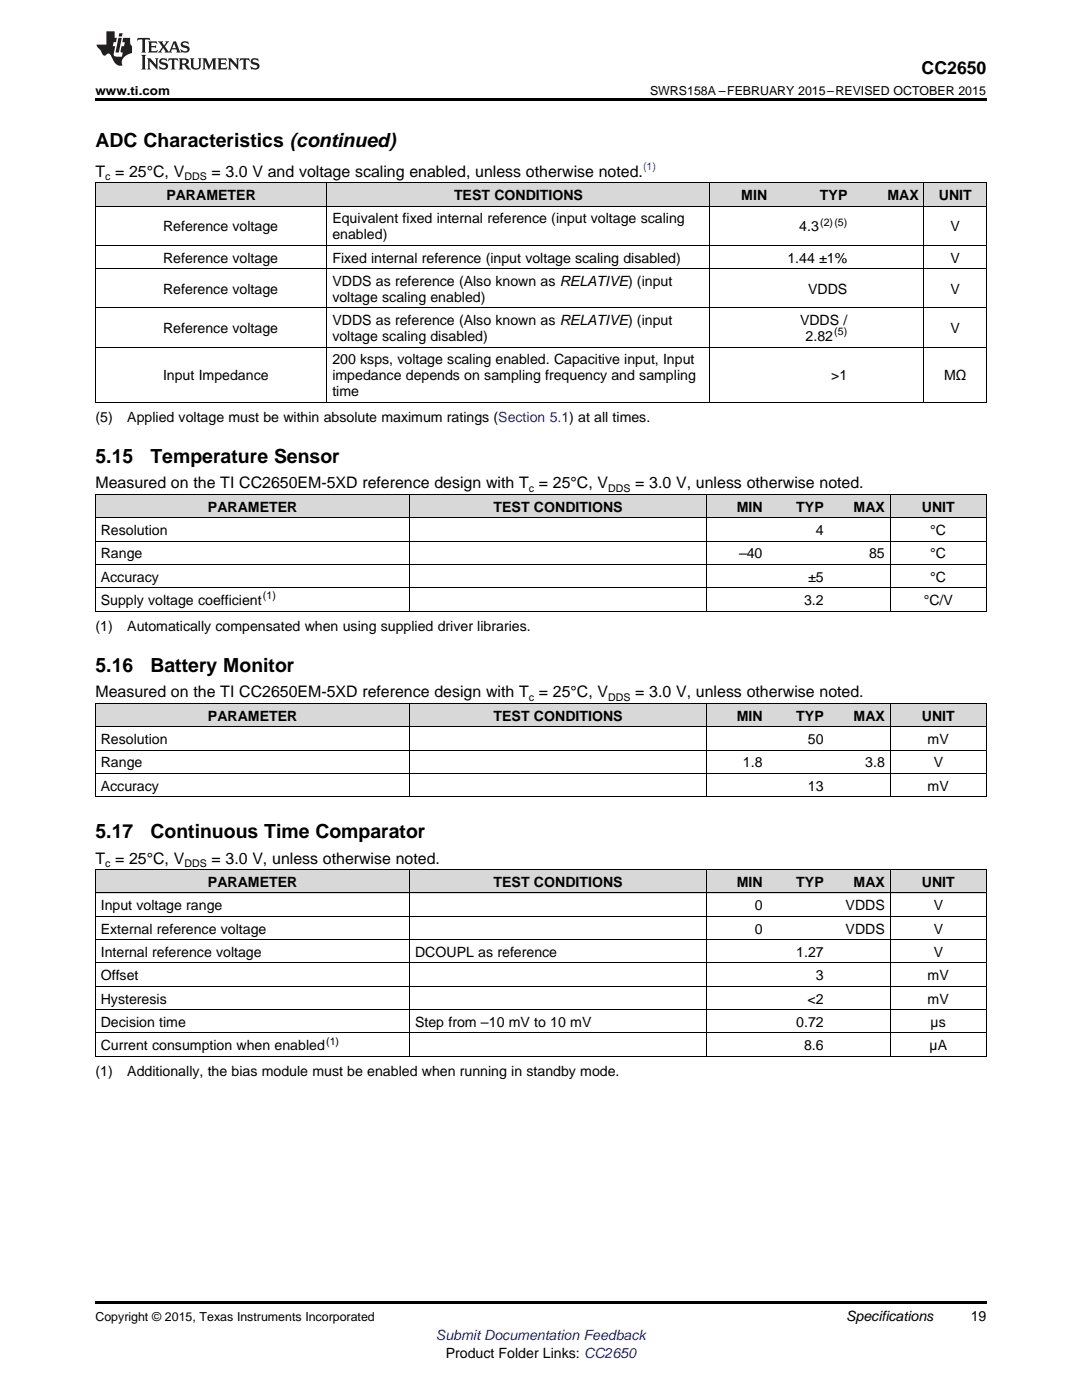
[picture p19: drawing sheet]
<svg xmlns="http://www.w3.org/2000/svg" width="216mm" height="279mm" viewBox="0 0 216 279" stroke-linecap="round" stroke-linejoin="round" font-family="sans-serif">
<defs><g id="words">
<g font-size="3.9">
<text x="19" y="29.3">ADC Characteristics (continued)</text>
<text x="19" y="92.3">5.15</text>
<text x="30" y="92.3">Temperature Sensor</text>
<text x="19" y="134">5.16</text>
<text x="30" y="134">Battery Monitor</text>
<text x="19" y="167.2">5.17</text>
<text x="30" y="167.2">Continuous Time Comparator</text>
</g>
<text font-size="3.5" x="183.9" y="14.8">CC2650</text>
<g font-size="3.2">
<text x="19" y="35.2">T = 25°C, V</text>
<text x="42.2" y="35.2">= 3.0 V and voltage scaling enabled, unless otherwise noted.</text>
<text x="19" y="97.5">Measured on the TI CC2650EM-5XD reference design with T = 25°C, V</text>
<text x="126.7" y="97.5">= 3.0 V, unless otherwise noted.</text>
<text x="19" y="139.2">Measured on the TI CC2650EM-5XD reference design with T = 25°C, V</text>
<text x="126.7" y="139.2">= 3.0 V, unless otherwise noted.</text>
<text x="19" y="172.3">T = 25°C, V</text>
<text x="42.2" y="172.3">= 3.0 V, unless otherwise noted.</text>
</g>
<g font-size="2.8">
<text x="33.2" y="39.9">PARAMETER</text>
<text x="90.6" y="39.9">TEST CONDITIONS</text>
<text x="147.9" y="39.9">MIN</text>
<text x="163.6" y="39.9">TYP</text>
<text x="177.1" y="39.9">MAX</text>
<text x="187.3" y="39.9">UNIT</text>
<text x="32.5" y="46.1">Reference voltage</text>
<text x="66.3" y="44.6">Equivalent fixed internal reference (input voltage scaling</text>
<text x="66.3" y="47.7">enabled)</text>
<text x="159.5" y="46.1">4.3</text>
<text x="189.7" y="46.1">V</text>
<text x="32.5" y="52.4">Reference voltage</text>
<text x="66.3" y="52.4">Fixed internal reference (input voltage scaling disabled)</text>
<text x="157.1" y="52.4">1.44 ±1%</text>
<text x="189.7" y="52.4">V</text>
<text x="32.5" y="58.6">Reference voltage</text>
<text x="66.3" y="57">VDDS as reference (Also known as RELATIVE) (input</text>
<text x="161.3" y="58.6">VDDS</text>
<text x="189.7" y="58.6">V</text>
<text x="66.3" y="60.2">voltage scaling enabled)</text>
<text x="66.3" y="64.9">VDDS as reference (Also known as RELATIVE) (input</text>
<text x="159.6" y="64.9">VDDS /</text>
<text x="32.5" y="66.5">Reference voltage</text>
<text x="66.3" y="68.1">voltage scaling disabled)</text>
<text x="160.8" y="68.1">2.82</text>
<text x="189.7" y="66.5">V</text>
<text x="32.5" y="75.9">Input Impedance</text>
<text x="66.3" y="72.7">200 ksps, voltage scaling enabled. Capacitive input, Input</text>
<text x="66.3" y="75.9">impedance depends on sampling frequency and sampling</text>
<text x="165.9" y="75.9">&gt;1</text>
<text x="188.4" y="75.9">MΩ</text>
<text x="66.3" y="79.1">time</text>
<text x="19" y="84.2">(5)</text>
<text x="25.4" y="84.2">Applied voltage must be within absolute maximum ratings (Section 5.1) at all times.</text>
<text x="20.1" y="106.8">Resolution</text>
<text x="41.5" y="102.1">PARAMETER</text>
<text x="98.5" y="102.1">TEST CONDITIONS</text>
<text x="147" y="102.1">MIN</text>
<text x="158.9" y="102.1">TYP</text>
<text x="162.8" y="106.8">4</text>
<text x="170.3" y="102.1">MAX</text>
<text x="183.9" y="102.1">UNIT</text>
<text x="185.6" y="106.8">°C</text>
<text x="20.1" y="111.4">Range</text>
<text x="147.5" y="111.4">–40</text>
<text x="173.4" y="111.4">85</text>
<text x="185.6" y="111.4">°C</text>
<text x="20.1" y="116.1">Accuracy</text>
<text x="161.3" y="116.1">±5</text>
<text x="185.6" y="116.1">°C</text>
<text x="19" y="125.9">(1)</text>
<text x="20.1" y="120.8">Supply voltage coefficient</text>
<text x="25.4" y="125.9">Automatically compensated when using supplied driver libraries.</text>
<text x="160.4" y="120.8">3.2</text>
<text x="184.3" y="120.8">°C/V</text>
<text x="41.5" y="143.8">PARAMETER</text>
<text x="98.5" y="143.8">TEST CONDITIONS</text>
<text x="147" y="143.8">MIN</text>
<text x="158.9" y="143.8">TYP</text>
<text x="170.3" y="143.8">MAX</text>
<text x="183.9" y="143.8">UNIT</text>
<text x="20.1" y="148.5">Resolution</text>
<text x="161.2" y="148.5">50</text>
<text x="185.1" y="148.5">mV</text>
<text x="20.1" y="153.1">Range</text>
<text x="148.2" y="153.1">1.8</text>
<text x="172.6" y="153.1">3.8</text>
<text x="186.3" y="153.1">V</text>
<text x="20.1" y="157.8">Accuracy</text>
<text x="161.2" y="157.8">13</text>
<text x="185.1" y="157.8">mV</text>
<text x="41.5" y="177">PARAMETER</text>
<text x="98.5" y="177">TEST CONDITIONS</text>
<text x="147" y="177">MIN</text>
<text x="158.9" y="177">TYP</text>
<text x="170.3" y="177">MAX</text>
<text x="183.9" y="177">UNIT</text>
<text x="20.1" y="181.6">Input voltage range</text>
<text x="150.6" y="181.6">0</text>
<text x="168.7" y="181.6">VDDS</text>
<text x="186.3" y="181.6">V</text>
<text x="20.1" y="186.3">External reference voltage</text>
<text x="20.1" y="191">Internal reference voltage</text>
<text x="82.8" y="191">DCOUPL as reference</text>
<text x="150.6" y="186.3">0</text>
<text x="158.9" y="191">1.27</text>
<text x="168.7" y="186.3">VDDS</text>
<text x="186.3" y="186.3">V</text>
<text x="186.3" y="191">V</text>
<text x="20.1" y="195.6">Offset</text>
<text x="162.8" y="195.6">3</text>
<text x="185.1" y="195.6">mV</text>
<text x="20.1" y="200.3">Hysteresis</text>
<text x="161.1" y="200.3">&lt;2</text>
<text x="185.1" y="200.3">mV</text>
<text x="20.1" y="204.9">Decision time</text>
<text x="20.1" y="209.6">Current consumption when enabled</text>
<text x="82.8" y="204.9">Step from –10 mV to 10 mV</text>
<text x="158.9" y="204.9">0.72</text>
<text x="160.4" y="209.6">8.6</text>
<text x="185.5" y="209.6">µA</text>
<text x="185.7" y="204.9">µs</text>
<text x="19" y="214.7">(1)</text>
<text x="25.4" y="214.7">Additionally, the bias module must be enabled when running in standby mode.</text>
<text x="168.8" y="263.6">Specifications</text>
<text x="193.7" y="263.6">19</text>
<text x="88.9" y="270.9">Product Folder Links: CC2650</text>
</g>
<text font-size="2.8" fill="#00f" x="87" y="267.4">Submit Documentation Feedback</text>
<g font-size="2.5">
<text x="19" y="19">www.ti.com</text>
<text x="129.7" y="19">SWRS158A –FEBRUARY 2015–REVISED OCTOBER 2015</text>
<text x="19" y="263.6">Copyright © 2015, Texas Instruments Incorporated</text>
</g>
<g font-size="2.1">
<text x="21" y="35.9">c</text>
<text x="36.8" y="35.9">DDS</text>
<text x="163.7" y="45">(2)(5)</text>
<text x="166.5" y="66.9">(5)</text>
<text x="105.5" y="98.1">c</text>
<text x="121.4" y="98.1">DDS</text>
<text x="52.5" y="119.6">(1)</text>
<text x="105.5" y="139.8">c</text>
<text x="121.4" y="139.8">DDS</text>
<text x="21" y="173">c</text>
<text x="36.8" y="173">DDS</text>
<text x="65.1" y="208.5">(1)</text>
</g>
<text font-size="2.1" fill="#00f" x="128.3" y="34">(1)</text>
</g></defs>
<g fill="#d8d8d8">
<path d="M19 173.6h62.8v4.7h-62.8z"/>
<path d="M81.8 173.6h59.2v4.7h-59.2z"/>
<path d="M141 173.6h12.2v4.7h-12.2z"/>
<path d="M153.2 173.6h12.3v4.7h-12.3z"/>
<path d="M165.5 173.6h12.2v4.7h-12.2z"/>
<path d="M177.7 173.6h19.1v4.7h-19.1z"/>
<path d="M19 140.4h62.8v4.7h-62.8z"/>
<path d="M81.8 140.4h59.2v4.7h-59.2z"/>
<path d="M141 140.4h12.2v4.7h-12.2z"/>
<path d="M153.2 140.4h12.3v4.7h-12.3z"/>
<path d="M165.5 140.4h12.2v4.7h-12.2z"/>
<path d="M177.7 140.4h19.1v4.7h-19.1z"/>
<path d="M19 98.7h62.8v4.7h-62.8z"/>
<path d="M81.8 98.7h59.2v4.7h-59.2z"/>
<path d="M141 98.7h12.2v4.7h-12.2z"/>
<path d="M153.2 98.7h12.3v4.7h-12.3z"/>
<path d="M165.5 98.7h12.2v4.7h-12.2z"/>
<path d="M177.7 98.7h19.1v4.7h-19.1z"/>
<path d="M19 36.5h12.5v4.7h-12.5z"/>
<path d="M31.5 36.5h33.8v4.7h-33.8z"/>
<path d="M65.3 36.5h76.4v4.7h-76.4z"/>
<path d="M141.7 36.5h12.5v4.7h-12.5z"/>
<path d="M154.2 36.5h16v4.7h-16z"/>
<path d="M170.2 36.5h14.2v4.7h-14.2z"/>
<path d="M184.4 36.5h12.4v4.7h-12.4z"/>
</g>
<path d="M19 19.5h177.8v.5h-177.8zM19 259.7h177.8v.5h-177.8z" fill="#000"/>
<g fill="none" stroke="#000" stroke-width=".2">
<path d="M19 36.5h177.8M19.1 36.5v43.8M65.2 36.5v43.8M141.7 36.5v43.8M184.3 36.5v43.8M196.8 36.5v43.8M19 53.6h177.8M19 48.9h177.8M19 41.1h177.8M19 69.3h177.8M19 61.4h177.8M19 98.7h177.8"/>
<path d="M19 80.3h177.8M19.1 98.7v23.3M81.7 98.7v23.3M141 98.7v23.3M177.6 98.7v23.3M196.8 98.7v23.3M19 117.3h177.8M19 112.7h177.8M19 108h177.8M19 103.3h177.8M19 122h177.8M19 159h177.8"/>
<path d="M19 154.4h177.8M19 149.7h177.8M19 145h177.8M19 140.4h177.8M19.1 140.4v18.7M81.7 140.4v18.7M141 140.4v18.7M177.6 140.4v18.7M196.8 140.4v18.7M19 178.2h177.8M19 173.5h177.8M19.1 173.6v37.3"/>
<path d="M81.7 173.6v37.3M141 173.6v37.3M177.6 173.6v37.3M196.8 173.6v37.3M19 196.8h177.8M19 192.2h177.8M19 187.5h177.8M19 182.9h177.8M19 210.8h177.8M19 206.1h177.8M19 201.5h177.8"/>
</g>
<g fill="#231f20">
<path d="M27.5 7.6l-.1 .5 .4-.2h.6v.1v2.1l-.2 .4h1l-.3-.4v-2.1l.1-.1h.5l.5 .2-.2-.5zM29.5 8.3l.2 .3v1.5l-.2 .4h1.8l.2-.6a1.04 1.04 0 0 1-1.3 .2v-.7h.6l.3 .2v-.6l-.3 .2h-.6v-.6l.8-.1 .4 .3-.2-.5zM31.5 8.3l.9 1.1-.9 1.1h.8l-.2-.2 .5-.7 .4 .7-.2 .2h1.5l-.1-.2 .1-.4h.9l.1 .4-.2 .2h1l-.3-.3-.7-1.9h-.5l-.9 2-.8-1 .9-1h-.8l.1 .3-.3 .5-.4-.6 .2-.2zM34.7 8.6l.4 1h-.7zM36.3 8.4a.63 .63 0 0 0-.2 .7 .63 .63 0 0 0 .6 .4l.6 .2 .1 .2a.75 .75 0 0 1-.7 .4 .75 .75 0 0 1-.6-.5l.1 .7 .1-.1a1.11 1.11 0 0 0 1.5-.6 1.13 1.13 0 0 0-1.2-.8l-.1-.4a1.04 1.04 0 0 1 1.2 .2l-.2-.5-.1 .1-.5-.2zM28.2 10.9l.2 .4v2.2l-.2 .4h1l-.3-.4v-2.2l.3-.4zM29.3 11.6l.3 .4v1.5l-.3 .4h.8l-.2-.4v-1.3l1.5 1.7v-1.9l.2-.4h-.7l.2 .4v.9l-1.1-1.3zM32 11.8a.62 .62 0 0 0-.2 .7 .62 .62 0 0 0 .6 .4l.6 .1 .1 .3a.76 .76 0 0 1-.7 .3 .76 .76 0 0 1-.6-.4l.1 .7 .1-.1a1.11 1.11 0 0 0 1.5-.6 1.13 1.13 0 0 0-1.2-.8l-.1-.4a1.04 1.04 0 0 1 1.2 .2l-.2-.6-.1 .1-.5-.1zM33.7 11.6l-.2 .6a.61 .61 0 0 1 .8-.3v1.6l-.2 .4h.9l-.2-.4v-1.6a.63 .63 0 0 1 .8 .3l-.2-.6zM35.6 11.6l.3 .4v1.5l-.3 .4h1l-.2-.2v-.8l.5 .2a.76 .76 0 0 0 1.2 .7l-1-1a.58 .58 0 0 0 .6-.5 .58 .58 0 0 0-.5-.6zM36.4 11.9h.1a.45 .45 0 0 1 .5 .1 .45 .45 0 0 1 .1 .5l-.7 .2zM37.9 11.6l.2 .2a2.17 2.17 0 0 0 .3 1.9 .99 .99 0 0 0 1.6-.6v-1.1l.2-.4h-.7l.2 .2a1.92 1.92 0 0 1-.2 1.8 .6 .6 0 0 1-.9-.5v-1.1l.2-.4zM40.4 11.6l.2 .4v1.5l-.2 .4h.7l-.2-.4v-1.4l.8 1.8 .8-1.8v1.4l-.2 .4h.9l-.2-.4v-1.5l.2-.4h-.8l-.6 1.5-.6-1.5zM43.4 11.6l.2 .4v1.5l-.2 .4h1.8l.2-.6a1.04 1.04 0 0 1-1.3 .1v-.6h.5l.4 .2v-.6l-.4 .2h-.5v-.7h.8l.3 .3-.1-.6zM45.5 11.6l.2 .4v1.5l-.2 .4h.7l-.2-.4v-1.3l1.5 1.7v-1.9l.2-.4h-.7l.2 .4v.9l-1.1-1.3zM47.9 11.6l-.1 .6a.61 .61 0 0 1 .8-.3v1.6l-.3 .4h1l-.3-.4 .1-1.6a.63 .63 0 0 1 .7 .3l-.1-.6zM50.2 11.8a.62 .62 0 0 0-.2 .7 .62 .62 0 0 0 .6 .4l.6 .1 .2 .3a.76 .76 0 0 1-.8 .3 .76 .76 0 0 1-.6-.4l.1 .7 .2-.1a1.11 1.11 0 0 0 1.5-.6 1.13 1.13 0 0 0-1.3-.8l-.1-.4a1.04 1.04 0 0 1 1.2 .2l-.1-.6-.2 .1-.5-.1z"/>
<path d="M21.2 6.3v2.6h-1.9l.1 .4 .7 .9a.91 .91 0 0 0 1 .8 .56 .56 0 0 1 .5-.3 .56 .56 0 0 1 .5 .3l.4 .8a1.53 1.53 0 0 0 1.9 1.2 1.54 1.54 0 0 1 1-2.1l.9-.3v-1.4a1.52 1.52 0 0 1-.3-1.6h-1.4l-.2 .8h.5l-.2 .8h-.4l-.2 1v.2l.4 .1-.2 .8a1.93 1.93 0 0 1-1.6-.3l.3-1.8h-.5l.2-.8h.4l.2-.8h-.4v-1.3zM23.6 7.6l-.6 2.9h.7l.6-2.9zM23.8 6.6l-.1 .7h.6l.2-.7z"/>
</g>
<use href="#words"/>
</svg>
